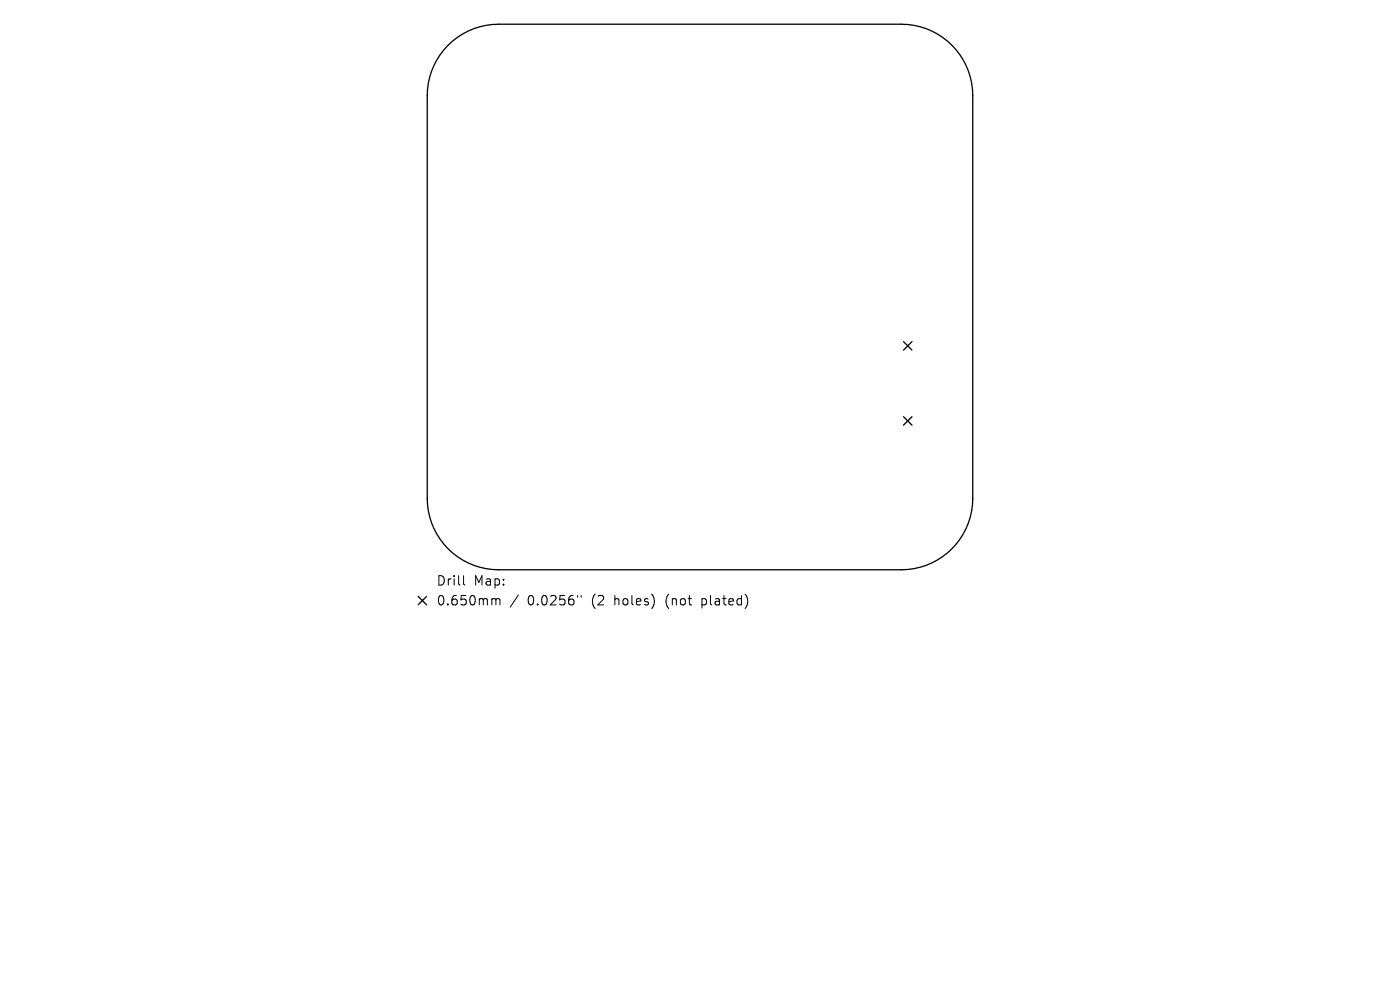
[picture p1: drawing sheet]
<svg xmlns="http://www.w3.org/2000/svg" width="297mm" height="210mm" viewBox="0 0 297 210" stroke-linecap="round" stroke-linejoin="round" font-family="sans-serif">
<defs><g id="words">
<g font-size="2.8">
<text x="92.5" y="124.5">Drill</text>
<text x="100.5" y="124.5">Map:</text>
<text x="92.5" y="128.7">0.650mm</text>
<text x="111.9" y="128.7">0.0256&quot;</text>
<text x="125.7" y="128.7">(2</text>
<text x="130.6" y="128.7">holes)</text>
<text x="141.7" y="128.7">(not</text>
<text x="149.5" y="128.7">plated)</text>
</g>
</g></defs>
<path d="M95.1 9.6a15.2 15.2 0 0 1 10.7-4.5h85.4a15.2 15.2 0 0 1 15.2 15.2v85.4a15.2 15.2 0 0 1-15.2 15.2h-85.4a15.2 15.2 0 0 1-15.2-15.2v-85.4a15.2 15.2 0 0 1 4.5-10.7zM191.7 72.5l1.8 1.8M193.5 72.5l-1.8 1.8M191.7 88.4l1.8 1.8M193.5 88.4l-1.8 1.8M88.7 126.5l1.8 1.8M90.5 126.5l-1.8 1.8" fill="none" stroke="#000" stroke-width=".28"/>
<path d="M98.3 122.1v1.7l.3 .3M104.6 127l.5 .1 .1 .2M105.2 127.3l.3-.3 .5 .1 .1 1.2M105.2 127.3v1M110 126.2l-1.8 2.6M122.5 126.3v.4M123.3 126.3v.4" fill="none" stroke="#000" stroke-width=".21"/>
<use href="#words"/>
</svg>
